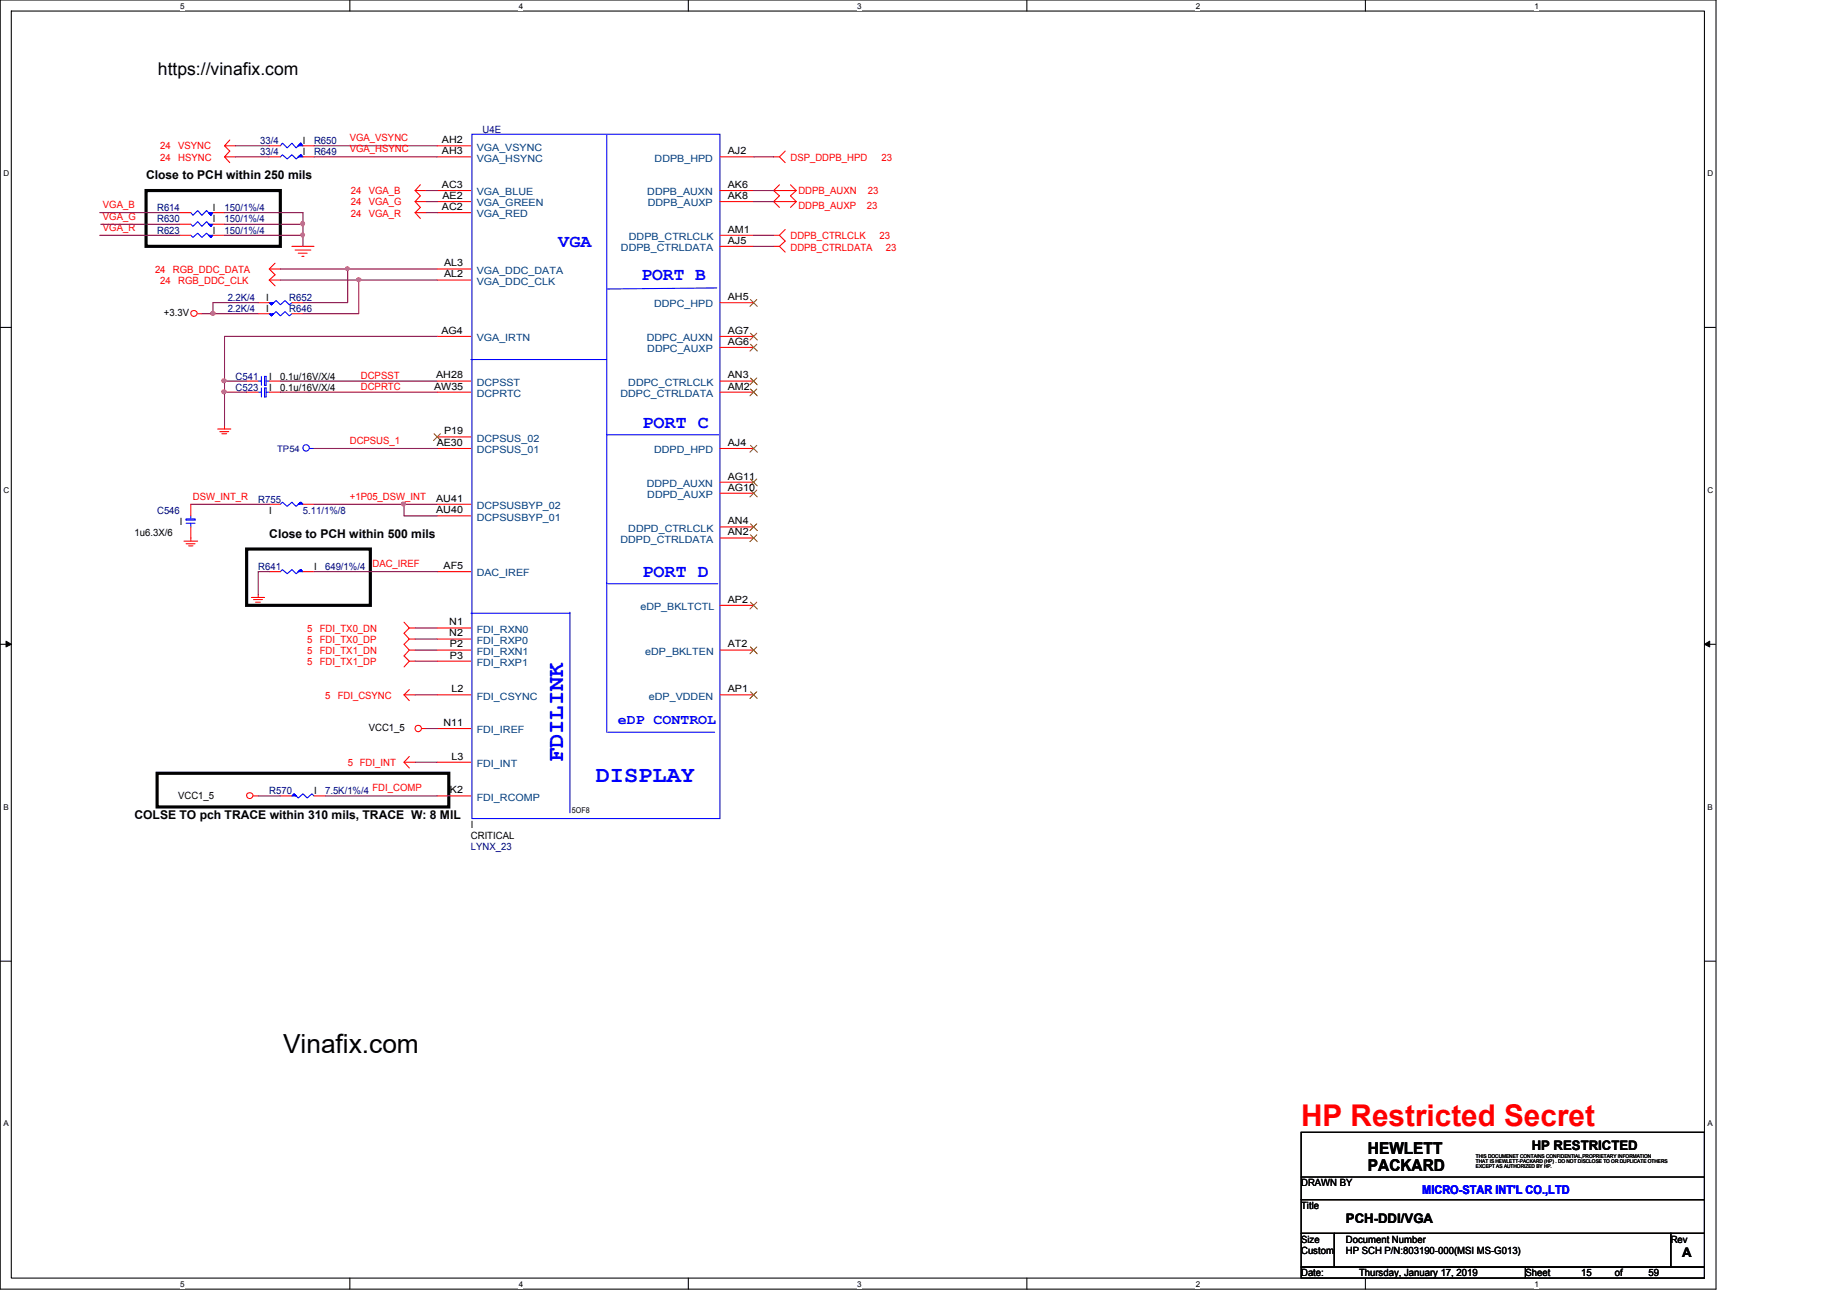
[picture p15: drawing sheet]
<svg xmlns="http://www.w3.org/2000/svg" width="297mm" height="210mm" viewBox="0 0 297 210" stroke-linecap="round" stroke-linejoin="round" font-family="sans-serif">
<defs><g id="words">
<text font-size="4.8" fill="#f00" x="209.3" y="181.2">HP Restricted Secret</text>
<text font-size="4.2" x="45.5" y="169.4">Vinafix.com</text>
<g font-size="3.7" fill="#00f">
<text x="90.5" y="122.6" transform="rotate(-90 90.5 122.6)">FDILINK</text>
<text x="95.8" y="125.7">DISPLAY</text>
</g>
<g font-size="2.9" fill="#00f">
<text x="89.8" y="39.8">VGA</text>
<text x="103.2" y="45">PORT B</text>
<text x="103.3" y="68.8">PORT C</text>
<text x="103.3" y="92.8">PORT D</text>
</g>
<text font-size="2.8" x="25.4" y="12.1">https://vinafix.com</text>
<g font-size="2.6">
<text x="220" y="185.7">HEWLETT</text>
<text x="220" y="188.4">PACKARD</text>
</g>
<text font-size="2.3" fill="#00f" x="99.4" y="116.4">eDP CONTROL</text>
<g font-size="2.1">
<text x="246.3" y="184.9">HP RESTRICTED</text>
<text x="216.4" y="196.8">PCH-DDI/VGA</text>
<text x="270.5" y="202.2">A</text>
</g>
<g font-size="1.9">
<text x="23.5" y="28.9">Close to PCH within 250 mils</text>
<text x="43.3" y="86.6">Close to PCH within 500 mils</text>
<text x="21.6" y="131.7">COLSE TO pch TRACE within 310 mils, TRACE W: 8 MIL</text>
</g>
<text font-size="1.9" fill="#00f" x="228.7" y="192.1">MICRO-STAR INT'L CO.,LTD</text>
<g font-size="1.6" fill="#000080">
<text x="41.9" y="23.1">33/4</text>
<text x="50.5" y="23.1">R650</text>
<text x="77.6" y="21.3">U4E</text>
<text x="41.9" y="25">33/4</text>
<text x="50.5" y="25">R649</text>
<text x="25.3" y="35.7">R630</text>
<text x="25.3" y="34">R614</text>
<text x="36.1" y="35.7">150/1%/4</text>
<text x="36.1" y="34">150/1%/4</text>
<text x="25.3" y="37.6">R623</text>
<text x="36.1" y="37.6">150/1%/4</text>
<text x="36.6" y="48.4">2.2K/4</text>
<text x="36.6" y="50.2">2.2K/4</text>
<text x="46.5" y="48.4">R652</text>
<text x="46.5" y="50.2">R646</text>
<text x="37.9" y="61">C541</text>
<text x="37.9" y="62.8">C523</text>
<text x="25.3" y="82.6">C546</text>
<text x="41.5" y="80.9">R755</text>
<text x="48.7" y="82.6">5.11/1%/8</text>
<text x="41.5" y="91.7">R641</text>
<text x="52.3" y="91.7">649/1%/4</text>
<text x="43.3" y="127.8">R570</text>
<text x="52.3" y="127.8">7.5K/1%/4</text>
<text x="75.7" y="136.7">LYNX_23</text>
</g>
<g font-size="1.6">
<text x="48.7" y="23.1">I</text>
<text x="71.1" y="23">AH2</text>
<text x="48.7" y="25">I</text>
<text x="71.1" y="24.8">AH3</text>
<text x="117" y="24.8">AJ2</text>
<text x="34.2" y="35.7">I</text>
<text x="34.2" y="34">I</text>
<text x="71.1" y="30.2">AC3</text>
<text x="71.1" y="33.8">AC2</text>
<text x="71.2" y="32">AE2</text>
<text x="117" y="30.2">AK6</text>
<text x="117" y="32">AK8</text>
<text x="34.2" y="37.6">I</text>
<text x="117" y="37.4">AM1</text>
<text x="117" y="39.2">AJ5</text>
<text x="71.4" y="42.8">AL3</text>
<text x="71.4" y="44.6">AL2</text>
<text x="26.4" y="50.9">+3.3V</text>
<text x="42.8" y="48.4">I</text>
<text x="42.8" y="50.2">I</text>
<text x="71" y="53.7">AG4</text>
<text x="117" y="48.3">AH5</text>
<text x="117" y="53.7">AG7</text>
<text x="117" y="55.5">AG6</text>
<text x="43.3" y="61">I</text>
<text x="43.3" y="62.8">I</text>
<text x="45.1" y="61">0.1u/16V/X/4</text>
<text x="45.1" y="62.8">0.1u/16V/X/4</text>
<text x="69.8" y="62.7">AW35</text>
<text x="70.1" y="60.9">AH28</text>
<text x="117" y="60.9">AN3</text>
<text x="117" y="62.7">AM2</text>
<text x="70.2" y="71.7">AE30</text>
<text x="71.4" y="69.8">P19</text>
<text x="117" y="71.7">AJ4</text>
<text x="117" y="77.1">AG11</text>
<text x="43.3" y="82.6">I</text>
<text x="70.1" y="82.5">AU40</text>
<text x="70.1" y="80.7">AU41</text>
<text x="117" y="78.9">AG10</text>
<text x="21.6" y="86.3">1u6.3X/6</text>
<text x="28.9" y="84.5">I</text>
<text x="117" y="86.1">AN2</text>
<text x="117" y="84.3">AN4</text>
<text x="50.5" y="91.7">I</text>
<text x="71.3" y="91.5">AF5</text>
<text x="72.3" y="100.6">N1</text>
<text x="117" y="96.9">AP2</text>
<text x="72.3" y="102.4">N2</text>
<text x="72.3" y="104.1">P2</text>
<text x="72.3" y="105.9">P3</text>
<text x="117" y="104.1">AT2</text>
<text x="72.6" y="111.3">L2</text>
<text x="117" y="111.3">AP1</text>
<text x="59.3" y="117.6">VCC1_5</text>
<text x="71.3" y="116.8">N11</text>
<text x="72.6" y="122.2">L3</text>
<text x="28.7" y="128.4">VCC1_5</text>
<text x="50.5" y="127.8">I</text>
<text x="72.3" y="127.6">K2</text>
<text x="75.7" y="133.2">I</text>
<text x="75.7" y="135">CRITICAL</text>
<text x="209.3" y="190.8">DRAWN BY</text>
<text x="209.2" y="194.5">Title</text>
<text x="209.2" y="199.9">Size</text>
<text x="209.3" y="201.7">Custom</text>
<text x="216.4" y="199.9">Document Number</text>
<text x="216.4" y="201.7">HP SCH P/N:803190-000(MSI MS-G013)</text>
<text x="268.7" y="199.9">Rev</text>
<text x="209.3" y="205.3">Date:</text>
<text x="218.6" y="205.3">Thursday, January 17, 2019</text>
<text x="245.3" y="205.3">Sheet</text>
<text x="254.3" y="205.3">15</text>
<text x="259.7" y="205.3">of</text>
<text x="265.1" y="205.3">59</text>
</g>
<g font-size="1.6" fill="#f00">
<text x="56.3" y="22.7">VGA_VSYNC</text>
<text x="25.8" y="24">24</text>
<text x="25.8" y="25.8">24</text>
<text x="28.7" y="24">VSYNC</text>
<text x="28.7" y="25.8">HSYNC</text>
<text x="56.3" y="24.5">VGA_HSYNC</text>
<text x="127.1" y="25.8">DSP_DDPB_HPD</text>
<text x="141.8" y="25.8">23</text>
<text x="16.5" y="33.4">VGA_B</text>
<text x="16.5" y="35.3">VGA_G</text>
<text x="56.4" y="31.2">24</text>
<text x="56.4" y="33">24</text>
<text x="56.4" y="34.9">24</text>
<text x="59.3" y="31.2">VGA_B</text>
<text x="59.3" y="33">VGA_G</text>
<text x="59.3" y="34.9">VGA_R</text>
<text x="128.4" y="33.6">DDPB_AUXP</text>
<text x="128.4" y="31.2">DDPB_AUXN</text>
<text x="139.4" y="33.6">23</text>
<text x="139.6" y="31.2">23</text>
<text x="16.5" y="37.1">VGA_R</text>
<text x="127.1" y="40.3">DDPB_CTRLDATA</text>
<text x="127.1" y="38.4">DDPB_CTRLCLK</text>
<text x="141.4" y="38.4">23</text>
<text x="142.4" y="40.3">23</text>
<text x="24.9" y="43.9">24</text>
<text x="25.8" y="45.7">24</text>
<text x="27.8" y="43.9">RGB_DDC_DATA</text>
<text x="28.7" y="45.7">RGB_DDC_CLK</text>
<text x="58" y="61">DCPSST</text>
<text x="58" y="62.7">DCPRTC</text>
<text x="56.3" y="71.4">DCPSUS_1</text>
<text x="31" y="80.3">DSW_INT_R</text>
<text x="56.3" y="80.3">+1P05_DSW_INT</text>
<text x="59.9" y="91.2">DAC_IREF</text>
<text x="49.4" y="101.6">5</text>
<text x="51.4" y="101.6">FDI_TX0_DN</text>
<text x="49.4" y="103.4">5</text>
<text x="49.4" y="105.2">5</text>
<text x="49.4" y="107">5</text>
<text x="51.4" y="103.4">FDI_TX0_DP</text>
<text x="51.4" y="105.2">FDI_TX1_DN</text>
<text x="51.4" y="107">FDI_TX1_DP</text>
<text x="52.3" y="112.4">5</text>
<text x="54.3" y="112.4">FDI_CSYNC</text>
<text x="55.9" y="123.2">5 FDI_INT</text>
<text x="59.9" y="127.3">FDI_COMP</text>
</g>
<g font-size="1.6" fill="#004080">
<text x="76.7" y="24.2">VGA_VSYNC</text>
<text x="76.7" y="26">VGA_HSYNC</text>
<text x="105.3" y="26">DDPB_HPD</text>
<text x="76.7" y="31.4">VGA_BLUE</text>
<text x="76.7" y="33.2">VGA_GREEN</text>
<text x="76.7" y="35">VGA_RED</text>
<text x="104.1" y="31.4">DDPB_AUXN</text>
<text x="104.2" y="33.2">DDPB_AUXP</text>
<text x="99.9" y="40.4">DDPB_CTRLDATA</text>
<text x="101.1" y="38.6">DDPB_CTRLCLK</text>
<text x="76.7" y="44">VGA_DDC_DATA</text>
<text x="76.7" y="45.8">VGA_DDC_CLK</text>
<text x="105.2" y="49.4">DDPC_HPD</text>
<text x="76.7" y="54.9">VGA_IRTN</text>
<text x="104" y="54.9">DDPC_AUXN</text>
<text x="104.1" y="56.6">DDPC_AUXP</text>
<text x="76.7" y="63.8">DCPRTC</text>
<text x="76.7" y="62.1">DCPSST</text>
<text x="99.8" y="63.8">DDPC_CTRLDATA</text>
<text x="101" y="62.1">DDPC_CTRLCLK</text>
<text x="76.7" y="71">DCPSUS_02</text>
<text x="76.7" y="72.9">DCPSUS_01</text>
<text x="105.2" y="72.9">DDPD_HPD</text>
<text x="76.7" y="83.7">DCPSUSBYP_01</text>
<text x="76.7" y="81.9">DCPSUSBYP_02</text>
<text x="104" y="78.3">DDPD_AUXN</text>
<text x="104.1" y="80.1">DDPD_AUXP</text>
<text x="99.8" y="87.3">DDPD_CTRLDATA</text>
<text x="101" y="85.5">DDPD_CTRLCLK</text>
<text x="76.7" y="92.7">DAC_IREF</text>
<text x="76.7" y="101.8">FDI_RXN0</text>
<text x="103" y="98.1">eDP_BKLTCTL</text>
<text x="76.7" y="103.5">FDI_RXP0</text>
<text x="76.7" y="105.3">FDI_RXN1</text>
<text x="76.7" y="107.1">FDI_RXP1</text>
<text x="103.8" y="105.3">eDP_BKLTEN</text>
<text x="76.7" y="112.5">FDI_CSYNC</text>
<text x="104.3" y="112.5">eDP_VDDEN</text>
<text x="76.7" y="117.9">FDI_IREF</text>
<text x="76.7" y="123.4">FDI_INT</text>
<text x="76.7" y="128.8">FDI_RCOMP</text>
</g>
<text font-size="1.4" fill="#000080" x="44.6" y="72.6">TP54</text>
<g font-size="1.3">
<text x="29" y="1.4">5</text>
<text x="83.4" y="1.4">4</text>
<text x="137.9" y="1.4">3</text>
<text x="192.3" y="1.4">2</text>
<text x="246.8" y="1.4">1</text>
<text x=".5" y="28.4">D</text>
<text x="274.6" y="28.4">D</text>
<text x=".5" y="79.2">C</text>
<text x="274.6" y="79.2">C</text>
<text x=".5" y="130.2">B</text>
<text x="92" y="130.8">5OF8</text>
<text x="274.6" y="130.2">B</text>
<text x=".5" y="181.2">A</text>
<text x="274.6" y="181.2">A</text>
<text x="29" y="207">5</text>
<text x="83.4" y="207">4</text>
<text x="137.9" y="207">3</text>
<text x="192.3" y="207">2</text>
<text x="246.8" y="207">1</text>
</g>
<g font-size=".8">
<text x="237.4" y="186.2">THIS DOCUMENET CONTAINS CONFIDENTIAL,PROPRIETARY INFORMATION</text>
<text x="237.4" y="187">THAT IS HEWLETT-PACKARD (HP) ... DO NOT DISCLOSE TO OR DUPLICATE OTHERS</text>
<text x="237.4" y="187.9">EXCEPT AS AUTHORIZED BY HP.</text>
<text x="237.4" y="187">THAT IS HEWLETT-PACKARD (HP)</text>
<text x="250.6" y="187">DO NOT DISCLOSE TO OR DUPLICATE OTHERS</text>
</g>
</g></defs>
<path d="M0 0h276v207.4h-276zM1.8 1.8h272.3v203.8h-272.3z" fill="none" stroke="#000" stroke-width=".17"/>
<g fill="#fff">
<path d="M29 .3h.7v1.4h-.7z"/>
<path d="M29 205.8h.7v1.5h-.7z"/>
</g>
<path d="M56.3 0v1.8M56.3 205.6v1.8" fill="none" stroke="#000" stroke-width=".17"/>
<g fill="#fff">
<path d="M83.4 .3h.7v1.4h-.7z"/>
<path d="M83.4 205.8h.7v1.5h-.7z"/>
</g>
<path d="M110.7 0v1.8M110.7 205.6v1.8" fill="none" stroke="#000" stroke-width=".17"/>
<g fill="#fff">
<path d="M137.9 .3h.7v1.4h-.7z"/>
<path d="M137.9 205.8h.7v1.5h-.7z"/>
</g>
<path d="M165.1 0v1.8M165.1 205.6v1.8" fill="none" stroke="#000" stroke-width=".17"/>
<g fill="#fff">
<path d="M192.3 .3h.7v1.4h-.7z"/>
<path d="M192.3 205.8h.7v1.5h-.7z"/>
</g>
<path d="M219.6 0v1.8M219.6 205.6v1.8" fill="none" stroke="#000" stroke-width=".17"/>
<g fill="#fff">
<path d="M246.8 .3h.6v1.4h-.6z"/>
<path d="M246.8 205.8h.6v1.5h-.6z"/>
<path d="M.5 27.2h1v1.4h-1z"/>
<path d="M274.6 27.2h1v1.4h-1z"/>
<path d="M.5 78.1h1v1.4h-1z"/>
<path d="M274.6 78.1h1v1.4h-1z"/>
</g>
<path d="M0 52.7h1.8M274.1 52.7h1.8" fill="none" stroke="#000" stroke-width=".17"/>
<g fill="#fff">
<path d="M.5 129h.9v1.5h-.9z"/>
<path d="M274.6 129h.9v1.5h-.9z"/>
</g>
<path d="M0 103.6h1.8M274.1 103.6h1.8" fill="none" stroke="#000" stroke-width=".17"/>
<path d="M1 103.1l.8 .5-.8 .5zM274.1 103.6l.9-.5v1z" fill="#000"/>
<path d="M1 103.1l.8 .5-.8 .5zM274.1 103.6l.9-.5v1z" fill="none" stroke="#000" stroke-width=".16"/>
<g fill="#fff">
<path d="M.5 180h.8v1.4h-.8z"/>
<path d="M274.6 180h.8v1.4h-.8z"/>
</g>
<path d="M0 154.6h1.8M274.1 154.6h1.8M209.3 182.1h64.8v10.9h-64.8zM209.3 193h64.8v5.4h-64.8zM209.3 198.4h5.3v5.4h-5.3zM209.3 189.3h64.8M214.6 198.4h54.1v5.4h-54.1zM268.7 198.4h5.4v5.4h-5.4zM209.3 203.8h36v1.8h-36zM245.3 203.8h28.8v1.8h-28.8z" fill="none" stroke="#000" stroke-width=".17"/>
<path d="M23.5 30.7h21.6v8.9h-21.6zM39.7 88.3h19.9v9.1h-19.9zM25.3 124.4h46.9v5.4h-46.9z" fill="none" stroke="#000" stroke-width=".51"/>
<g fill="none" stroke="#f00" stroke-width=".17">
<path d="M36.1 23.5h1.8M36.1 23.5l.9 .8-.9 .9M36.1 25.2h1.8M36.1 25.2l.9 1M37 22.5l-.9 1M46.9 39.6h3.6M66.8 30.7h1.7M66.8 30.7l.8 .8-.8 .9M66.8 32.4h1.7M66.8 32.4l.8 1-.8 .8M66.8 34.2h1.7M66.8 34.2l.8 .9"/>
<path d="M67.6 29.7l-.8 1M70.3 30.7h5.4M70.3 32.4h5.4M70.3 34.2h5.4M70.3 23.5h5.4M70.3 25.2h5.4M115.8 30.7h5.4M115.8 32.4h5.4M115.8 25.2h5.4M115.8 37.8h5.4M115.8 39.6h5.4M124.4 32.4h3.7"/>
<path d="M124.4 30.7h3.7M124.4 39.6h.9M124.4 37.8h.9M124.4 25.2h.9M125.3 29.7l-.9 1 .9 .8-.9 .9 .9 1M126.3 36.9l-1 .9 1 1-1 .8 1 1M126.3 24.3l-1 .9 1 1M127.1 29.7l1 1M128.1 32.4l-1 1M128.1 30.7l-1 .8 1 .9M31.8 50.5h.7M43.3 43.3h1.8"/>
<path d="M43.3 43.3l.9 .9-.9 .8M43.3 45h1.8M43.3 45l.9 1M44.2 42.3l-.9 1M47.5 40.2h2.5M48 40.7h1.4M48.6 41.2h.3M70.3 43.3h5.4M70.3 45h5.4M70.3 54.1h5.4M115.8 55.9h5.4M115.8 48.7h5.4"/>
<path d="M115.8 54.1h5.4M35 69h2.1M35.3 69.4h1.5M35.7 69.8h.7M36.1 68.5v.5M70.3 63.1h5.4M70.3 61.3h5.4M70.3 72.1h5.4M70.3 70.3h5.4M115.8 72.1h5.4M115.8 77.6h5.4M115.8 79.3h5.4"/>
<path d="M115.8 61.3h5.4M115.8 63.1h5.4M29.6 87h2.2M29.9 87.5h1.5M30.4 87.8h.6M30.7 84.8v2.2M30.7 81.1v1.9M40.4 96.1h2.1M40.8 96.4h1.4M41.1 96.9h.8M41.5 95.6v.5M70.3 92h5.4"/>
<path d="M70.3 83h5.4M70.3 81.1h5.4M115.8 86.5h5.4M115.8 84.8h5.4M115.8 97.4h5.4M65 111.8h1.8M65 111.8l.8 .9M65 100.1l.8 .9-.8 .9 .8 .9-.8 .8 .8 1-.8 .9 .8 .8-.8 1M65.8 101h1M65.8 102.8h1M65.8 104.6h1M65.8 106.3h1"/>
<path d="M65.8 110.9l-.8 .9M67.9 117.2h.6M70.3 101h5.4M70.3 102.8h5.4M70.3 104.6h5.4M70.3 106.3h5.4M70.3 117.2h5.4M70.3 111.8h5.4M115.8 111.8h5.4M115.8 104.6h5.4M40.8 128h.7M65 122.6h1.8"/>
<path d="M65 122.6l.8 .9M65.8 121.7l-.8 .9M70.3 128h5.4M70.3 122.6h5.4"/>
<circle cx="31.2" cy="50.4" r=".5"/>
<circle cx="67.3" cy="117.2" r=".52"/>
<circle cx="40.2" cy="128" r=".5"/>
</g>
<g fill="none" stroke="#00f" stroke-width=".17">
<path d="M75.9 21.6h39.9v110.1h-39.9zM97.6 21.8v48.1M75.7 57.8h21.9M115.3 46.3l-17.6 .2M97.6 69.9h18M97.6 69.9v24M29.9 84.2h1.5M29.9 83.5h1.5v.2h-1.5zM30.7 83v.5M30.7 84.2v.6M45.1 81.1l.3-.3 .8 .7 .7-.7 .7 .7 .8-.7 .3 .3M75.7 98.6h16"/>
<path d="M91.7 98.5v32.2M97.6 93.7v24.1M97.7 93.9h17.7M97.7 117.8h17.2"/>
</g>
<g fill="none" stroke="#804000" stroke-width=".16">
<path d="M120.7 55.4l1.1 1.1M120.7 48.2l1.1 1.1M120.7 53.6l1.1 1.1M121.7 55.4l-1.1 1.1M121.7 48.2l-1.1 1.1M121.7 53.6l-1.1 1.1M69.8 69.8l1.1 1.1M70.8 69.8l-1.1 1.1M120.7 71.6l1.1 1.1M120.7 77l1.1 1.1M120.7 78.8l1.1 1.1M120.7 60.8l1.1 1.1"/>
<path d="M120.7 62.6l1.1 1.1M121.7 71.6l-1.1 1.1M121.7 77l-1.1 1.1M121.7 78.8l-1.1 1.1M121.7 60.8l-1.1 1.1M121.7 62.6l-1.1 1.1M120.7 86l1.1 1.1M120.7 84.2l1.1 1.1M120.7 96.9l1.1 1.1M121.7 86l-1.1 1.1M121.7 84.2l-1.1 1.1M121.7 96.9l-1.1 1.1"/>
<path d="M120.7 111.3l1.1 1.1M120.7 104.1l1.1 1.1M121.7 111.3l-1.1 1.1M121.7 104.1l-1.1 1.1"/>
</g>
<path d="M48 81.1l.4-.3 .3 .3h-.7l.4-.3z" fill-rule="evenodd" fill="#00f"/>
<g fill="none" stroke="#00f" stroke-width=".17">
<path d="M41.5 61.3h.5M41.5 63.1h.5M42 60.5v1.5M42 62.4v1.4M42.5 60.5h.3v1.5h-.3zM42.5 62.4h.3v1.4h-.3zM42.8 61.3h.5M42.8 63.1h.5M49.8 72.1h.7M48 81.1l.4-.3 .3 .3h-.7l.4-.3zM46.9 128l.4-.3 .7 .7 .7-.7 .7 .7 .8-.7 .3 .3"/>
<circle cx="49.2" cy="72" r=".52"/>
</g>
<path d="M39.7 61.3h1.8M39.7 63.1h1.8M43.3 61.3h1.8M43.3 63.1h1.8M50.5 72.1h.1M43.3 81.1h1.8M48.7 81.1h1.8" fill="none" stroke="#f00" stroke-width=".17"/>
<path d="M47.3 127.7l.3 .3h-.7l.4-.3 .3 .3z" fill-rule="evenodd" fill="#00f"/>
<path d="M30.7 37.8l.3 .4 .8-.7 .7 .7 .7-.7 .7 .7 .3-.4M47.3 127.7l.3 .3h-.7l.4-.3 .3 .3z" fill="none" stroke="#00f" stroke-width=".17"/>
<path d="M45.1 128h1.8M50.5 128h1.8" fill="none" stroke="#f00" stroke-width=".17"/>
<path d="M33.6 37.8h.6l-.3 .4z" fill-rule="evenodd" fill="#00f"/>
<path d="M33.6 37.8h.6l-.3 .4zM45.1 25.2l.3-.3 .8 .7 .7-.7 .7 .7 .8-.7 .3 .3" fill="none" stroke="#00f" stroke-width=".17"/>
<path d="M28.9 37.8h1.8M34.2 37.8h1.9" fill="none" stroke="#f00" stroke-width=".17"/>
<path d="M48 25.2l.4-.3 .3 .3h-.7l.4-.3z" fill-rule="evenodd" fill="#00f"/>
<path d="M30.7 36.1l.3 .3 .8-.8 .7 .8 .7-.8 .7 .8 .3-.3M48 25.2l.4-.3 .3 .3h-.7l.4-.3z" fill="none" stroke="#00f" stroke-width=".17"/>
<path d="M43.3 25.2h1.8M48.7 25.2h1.8" fill="none" stroke="#f00" stroke-width=".17"/>
<path d="M33.6 36.1h.6l-.3 .3z" fill-rule="evenodd" fill="#00f"/>
<path d="M33.6 36.1h.6l-.3 .3zM45.1 23.5l.3-.5 .8 .8 .7-.8 .7 .8 .8-.8 .3 .5" fill="none" stroke="#00f" stroke-width=".17"/>
<path d="M28.9 36.1h1.8M34.2 36.1h1.9" fill="none" stroke="#f00" stroke-width=".17"/>
<path d="M48.4 23l.3 .5h-.7z" fill-rule="evenodd" fill="#00f"/>
<path d="M48.4 23l.3 .5h-.7zM43.3 48.7l.3 .3 .8-.7 .7 .7 .7-.7 .7 .7 .4-.3" fill="none" stroke="#00f" stroke-width=".17"/>
<path d="M43.3 23.5h1.8M48.7 23.5h1.8" fill="none" stroke="#f00" stroke-width=".17"/>
<path d="M43.3 48.7h.7l-.4 .3 .4-.3-.4 .3z" fill-rule="evenodd" fill="#00f"/>
<path d="M43.3 50.5l.3 .3 .8-.7 .7 .7 .7-.7 .7 .7 .4-.3M43.3 48.7h.7l-.4 .3 .4-.3-.4 .3z" fill="none" stroke="#00f" stroke-width=".17"/>
<path d="M41.5 48.7h1.8M46.9 48.7h1.8" fill="none" stroke="#f00" stroke-width=".17"/>
<path d="M43.3 50.5h.7l-.4 .3 .4-.3-.4 .3z" fill-rule="evenodd" fill="#00f"/>
<path d="M30.7 34.2l.3 .4 .8-.7 .7 .7 .7-.7 .7 .7 .3-.4M43.3 50.5h.7l-.4 .3 .4-.3-.4 .3z" fill="none" stroke="#00f" stroke-width=".17"/>
<path d="M41.5 50.5h1.8M46.9 50.5h1.8" fill="none" stroke="#f00" stroke-width=".17"/>
<path d="M33.6 34.2h.6l-.3 .4z" fill-rule="evenodd" fill="#00f"/>
<path d="M33.6 34.2h.6l-.3 .4zM45.1 92l.3-.4 .8 .7 .7-.7 .7 .7 .8-.7 .3 .4" fill="none" stroke="#00f" stroke-width=".17"/>
<path d="M28.9 34.2h1.8M34.2 34.2h1.9" fill="none" stroke="#f00" stroke-width=".17"/>
<path d="M48 92l.4-.4 .3 .4h-.7l.4-.4z" fill-rule="evenodd" fill="#00f"/>
<path d="M48 92l.4-.4 .3 .4h-.7l.4-.4z" fill="none" stroke="#00f" stroke-width=".17"/>
<path d="M43.3 92h1.8M48.7 92h1.8" fill="none" stroke="#f00" stroke-width=".17"/>
<path d="M48.7 37.8v1.8" fill="none" stroke="#800040" stroke-width=".17"/>
<circle cx="48.7" cy="37.8" r=".31" fill="#f0f"/>
<circle cx="48.7" cy="37.8" r=".31" fill="none" stroke="#f0f" stroke-width=".17"/>
<path d="M16 37.8h12.9M16 34.2h12.9M16.2 36.1h12.7M36.1 34.2h12.6M36.1 36.1h12.6v1.7h-12.6" fill="none" stroke="#800040" stroke-width=".17"/>
<circle cx="48.6" cy="36" r=".33" fill="#f0f"/>
<circle cx="48.6" cy="36" r=".33" fill="none" stroke="#f0f" stroke-width=".17"/>
<g fill="none" stroke="#800040" stroke-width=".17">
<path d="M37.9 23.5h5.4M48.7 34.2v1.9M50.5 23.5h19.8M70.3 54.1h-34.2v7.2M36.1 61.3v7.2M36.1 61.3h3.6M45.1 61.3h25.2M45.1 63.1h25.2M50.5 92h19.8M66.8 101h3.5M66.8 104.6h3.5M66.8 102.8h3.5"/>
<path d="M66.8 106.3h3.5M68.5 117.2h1.8M52.3 128h18M66.8 122.6h3.5"/>
</g>
<circle cx="36" cy="61.2" r=".33" fill="#f0f"/>
<circle cx="36" cy="61.2" r=".33" fill="none" stroke="#f0f" stroke-width=".17"/>
<path d="M68.5 30.7h1.8M68.5 34.2h1.8M30.7 81.1h12.6M65 81.1h5.3" fill="none" stroke="#800040" stroke-width=".17"/>
<circle cx="64.9" cy="81.1" r=".33" fill="#f0f"/>
<circle cx="64.9" cy="81.1" r=".33" fill="none" stroke="#f0f" stroke-width=".17"/>
<path d="M68.5 32.4h1.8M57.7 45h12.6" fill="none" stroke="#800040" stroke-width=".17"/>
<circle cx="57.7" cy="45" r=".33" fill="#f0f"/>
<circle cx="57.7" cy="45" r=".33" fill="none" stroke="#f0f" stroke-width=".17"/>
<path d="M36.1 63.1h3.6M65 81.1v1.9" fill="none" stroke="#800040" stroke-width=".17"/>
<circle cx="36" cy="63" r=".33" fill="#f0f"/>
<circle cx="36" cy="63" r=".33" fill="none" stroke="#f0f" stroke-width=".17"/>
<path d="M37.9 25.2h5.4M50.5 25.2h19.8M34.2 48.7h7.3M34.2 50.5h7.3M55.9 43.3h14.4M50.5 72.1h19.8M43.3 92h-1.8v3.6M50.5 81.1h14.5M65 83h5.3M66.8 111.8h3.5M41.5 128h3.6" fill="none" stroke="#800040" stroke-width=".17"/>
<circle cx="34.3" cy="50.4" r=".33" fill="#f0f"/>
<circle cx="34.3" cy="50.4" r=".33" fill="none" stroke="#f0f" stroke-width=".17"/>
<path d="M34.2 48.7v1.8h-1.7M55.9 43.3v5.4h-7.2" fill="none" stroke="#800040" stroke-width=".17"/>
<circle cx="55.9" cy="43.2" r=".31" fill="#f0f"/>
<circle cx="55.9" cy="43.2" r=".31" fill="none" stroke="#f0f" stroke-width=".17"/>
<path d="M121.2 39.6h3.2M121.2 37.8h3.2M121.2 25.2h3.2M121.2 32.4h3.2M121.2 30.7h3.2M45.1 45h12.6v5.5h-9M45.1 43.3h10.8" fill="none" stroke="#800040" stroke-width=".17"/>
<circle cx="48.7" cy="37.8" r=".31" fill="#f0f"/>
<circle cx="48.7" cy="37.8" r=".31" fill="none" stroke="#f0f" stroke-width=".17"/>
<circle cx="48.6" cy="36" r=".33" fill="#f0f"/>
<circle cx="48.6" cy="36" r=".33" fill="none" stroke="#f0f" stroke-width=".17"/>
<circle cx="36" cy="61.2" r=".33" fill="#f0f"/>
<circle cx="36" cy="61.2" r=".33" fill="none" stroke="#f0f" stroke-width=".17"/>
<circle cx="64.9" cy="81.1" r=".33" fill="#f0f"/>
<circle cx="64.9" cy="81.1" r=".33" fill="none" stroke="#f0f" stroke-width=".17"/>
<circle cx="57.7" cy="45" r=".33" fill="#f0f"/>
<circle cx="57.7" cy="45" r=".33" fill="none" stroke="#f0f" stroke-width=".17"/>
<circle cx="36" cy="63" r=".33" fill="#f0f"/>
<circle cx="36" cy="63" r=".33" fill="none" stroke="#f0f" stroke-width=".17"/>
<circle cx="34.3" cy="50.4" r=".33" fill="#f0f"/>
<circle cx="34.3" cy="50.4" r=".33" fill="none" stroke="#f0f" stroke-width=".17"/>
<circle cx="55.9" cy="43.2" r=".31" fill="#f0f"/>
<circle cx="55.9" cy="43.2" r=".31" fill="none" stroke="#f0f" stroke-width=".17"/>
<use href="#words"/>
</svg>
